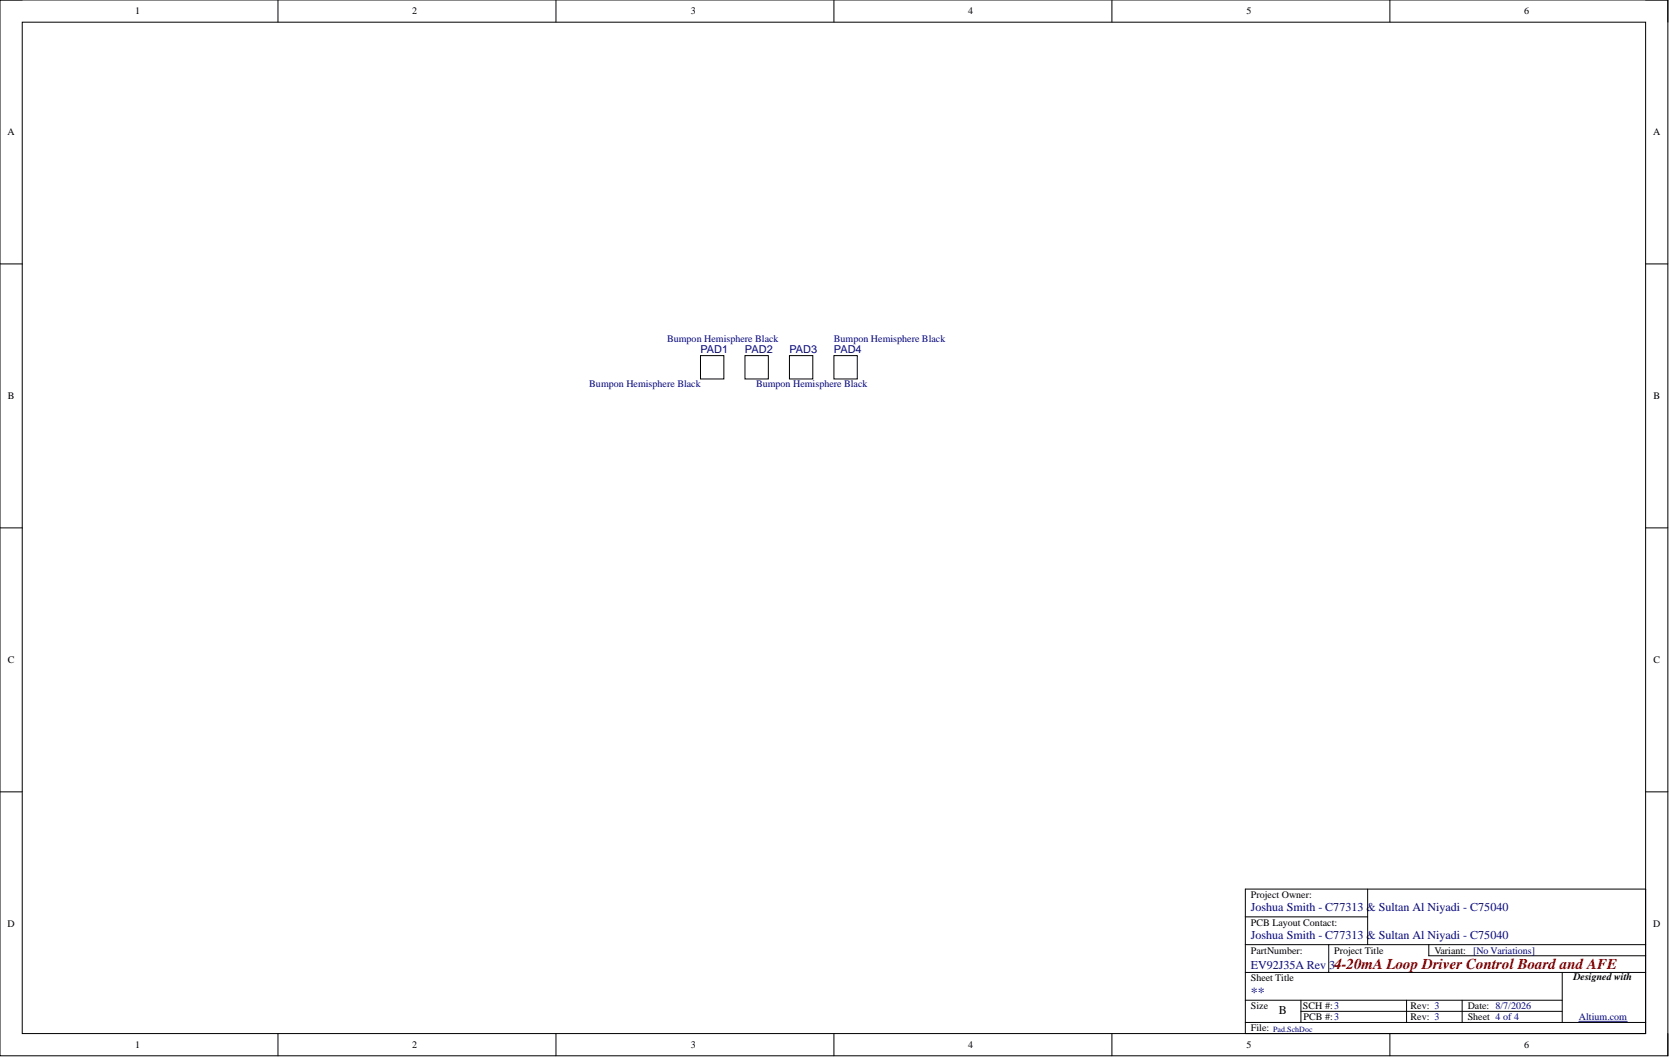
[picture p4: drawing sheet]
<svg xmlns="http://www.w3.org/2000/svg" width="381mm" height="241mm" viewBox="0 0 381 241" stroke-linecap="round" stroke-linejoin="round" font-family="sans-serif">
<defs><g id="words">
<text font-size="3.4" fill="#800000" x="304.6" y="221.2">4-20mALoopDriver Control Board and AFE</text>
<text font-size="3.2" fill="#000080" x="285.6" y="227.7">**</text>
<g font-size="2.7" fill="#000080">
<text x="285.6" y="208">Joshua Smith - C77313 &amp; Sultan Al Niyadi - C75040</text>
<text x="285.6" y="214.3">Joshua Smith - C77313 &amp; Sultan Al Niyadi - C75040</text>
<text x="285.6" y="221.2">EV92J35A Rev</text>
<text x="303.4" y="221.2">3</text>
</g>
<text font-size="2.7" x="291.9" y="231.6">B</text>
<g font-size="2.5" fill="#000080">
<text x="159.9" y="80.6">PAD1</text>
<text x="170.1" y="80.6">PAD2</text>
<text x="180.2" y="80.6">PAD3</text>
<text x="190.4" y="80.6">PAD4</text>
</g>
<g font-size="2.3">
<text x="30.9" y="3.3">1</text>
<text x="94.1" y="3.3">2</text>
<text x="157.7" y="3.3">3</text>
<text x="221" y="3.3">4</text>
<text x="284.5" y="3.3">5</text>
<text x="348" y="3.3">6</text>
<text x="1.7" y="30.9">A</text>
<text x="377.4" y="30.9">A</text>
<text x="1.8" y="91.2">B</text>
<text x="377.5" y="91.2">B</text>
<text x="1.8" y="151.4">C</text>
<text x="377.5" y="151.4">C</text>
<text x="285.6" y="205">Project Owner:</text>
<text x="1.7" y="211.7">D</text>
<text x="285.6" y="211.3">PCB Layout Contact:</text>
<text x="377.4" y="211.7">D</text>
<text x="285.6" y="217.7">PartNumber:</text>
<text x="304.6" y="217.7">Project Title</text>
<text x="327.4" y="217.7">Variant:</text>
<text x="285.6" y="224">Sheet Title</text>
<text x="359.2" y="223.8">Designed with</text>
<text x="285.6" y="230.4">Size</text>
<text x="297.4" y="230.4">SCH #:3</text>
<text x="297.6" y="232.9">PCB #:3</text>
<text x="322" y="230.4">Rev: 3</text>
<text x="322" y="232.9">Rev: 3</text>
<text x="335.1" y="230.4">Date: 8/7/2026</text>
<text x="335.1" y="232.9">Sheet 4 of 4</text>
<text x="30.9" y="239.3">1</text>
<text x="94.1" y="239.3">2</text>
<text x="157.7" y="239.3">3</text>
<text x="221" y="239.3">4</text>
<text x="284.5" y="239.3">5</text>
<text x="285.6" y="235.4">File:</text>
<text x="348" y="239.3">6</text>
</g>
<g font-size="2.3" fill="#000080">
<text x="152.3" y="78.1">Bumpon Hemisphere Black</text>
<text x="190.4" y="78.1">Bumpon Hemisphere Black</text>
<text x="134.5" y="88.3">Bumpon Hemisphere Black</text>
<text x="172.6" y="88.3">Bumpon Hemisphere Black</text>
<text x="336.3" y="217.7">[No Variations]</text>
<text x="360.4" y="232.9">Altium.com</text>
</g>
<text font-size="1.8" fill="#000080" x="290.6" y="235.6">Pad.SchDoc</text>
</g></defs>
<g fill="none" stroke="#000" stroke-width=".23">
<path d="M0 0h380.7v241h-380.7zM0 0h5.1M63.5 0v5.1M126.9 0v5.1M190.4 0v5.1M253.8 0v5.1M317.3 0v5.1M375.7 0h5v5.1M5.1 5.1h370.6v230.9h-370.6zM0 60.3h5.1M375.7 60.3h5M0 120.5h5.1"/>
<path d="M375.7 120.5h5M0 180.8h5.1M375.7 180.8h5M63.5 236v5M126.9 236v5M190.4 236v5M253.8 236v5M317.3 236v5M380.7 236v5"/>
</g>
<path d="M356.6 222.3h17.8v11.1h-17.8z" fill-rule="evenodd" fill="#fff"/>
<path d="M356.6 222.3h17.8v11.1h-17.8z" fill="none" stroke="#fff" stroke-width=".23"/>
<g fill="none" stroke="#000" stroke-width=".23">
<path d="M159.9 81.2h5.3v5.3h-5.3zM170.1 81.2h5.3v5.3h-5.3zM180.2 81.2h5.3v5.3h-5.3zM190.4 81.2h5.3v5.3h-5.3zM284.3 209.3h27.9M284.3 215.7h91.4M284.3 203h91.4v33h-91.4zM303.3 215.7v6.3M312.2 203v12.7M326.2 215.7v2.5h49.5M284.3 222h91.4M284.3 233.4h91.4"/>
<path d="M284.3 228.3h72.3M297 228.3v5.1M297 230.9h59.6M321.1 228.3v5.1M333.8 228.3v5.1M356.6 222v11.4"/>
</g>
<path d="M360.4 233.2h11.1" fill="none" stroke="#000080" stroke-width=".23"/>
<use href="#words"/>
</svg>
